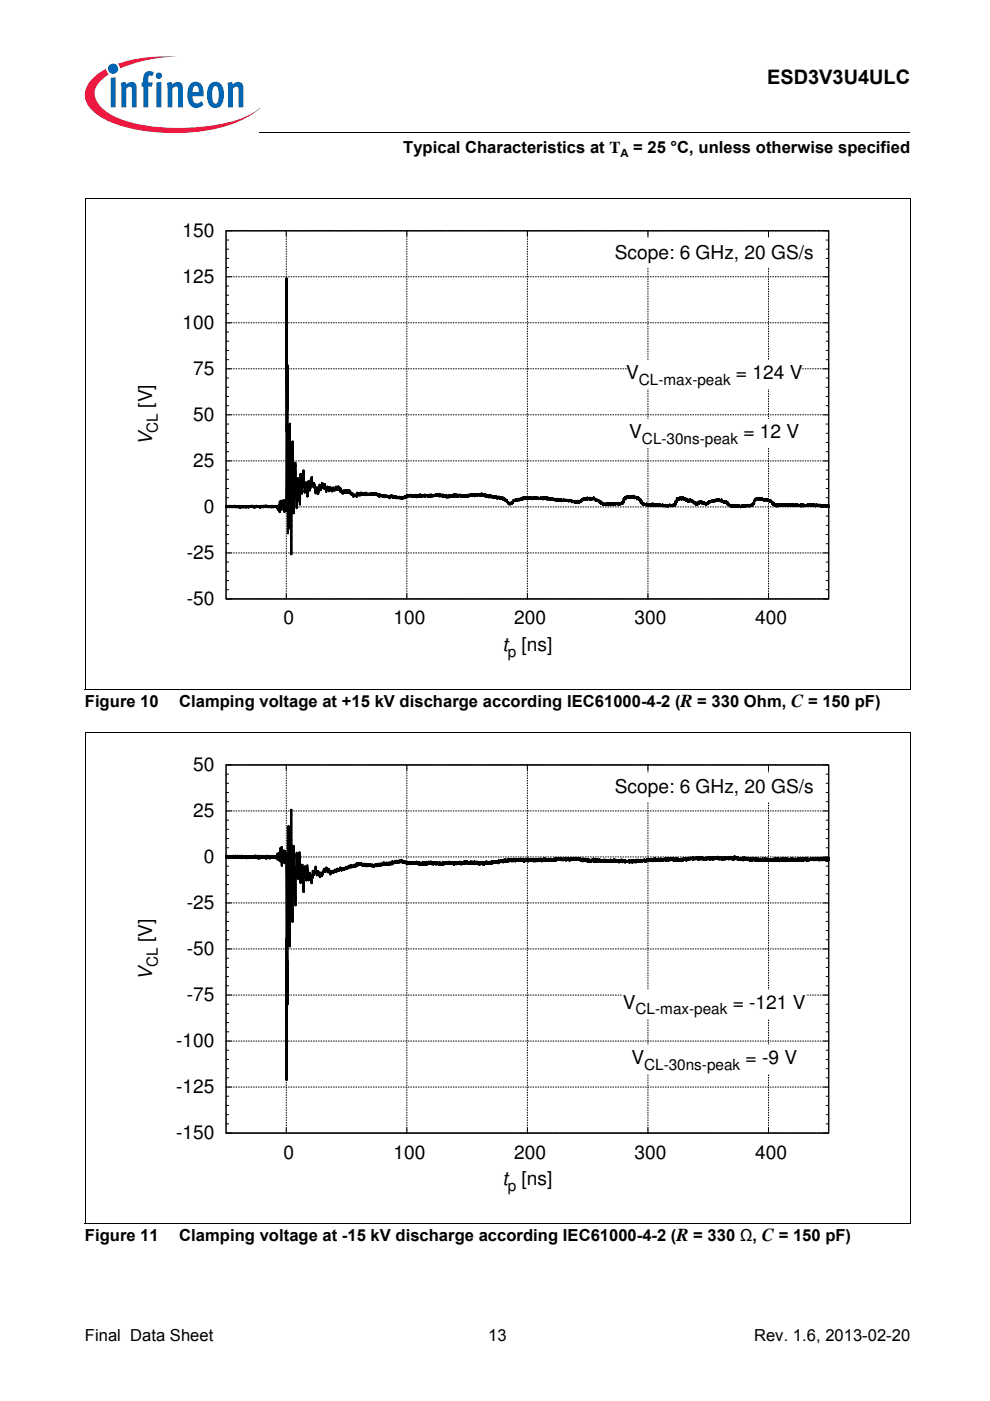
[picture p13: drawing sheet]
<svg xmlns="http://www.w3.org/2000/svg" width="210mm" height="297mm" viewBox="0 0 210 297" stroke-linecap="round" stroke-linejoin="round" font-family="sans-serif">
<defs><g id="words">
<text font-size="4.2" x="162.7" y="17.8">ESD3V3U4ULC</text>
<g font-size="4.1">
<text x="38.7" y="50.3">150</text>
<text x="130.4" y="55">Scope: 6 GHz, 20 GS/s</text>
<text x="38.7" y="60">125</text>
<text x="38.7" y="69.8">100</text>
<text x="41" y="79.5">75</text>
<text x="132.7" y="80.3">V</text>
<text x="156" y="80.3">= 124 V</text>
<text x="32.2" y="86.5" transform="rotate(-90 32.2 86.5)">[V]</text>
<text x="41" y="89.3">50</text>
<text x="32.2" y="94.4" transform="rotate(-90 32.2 94.4)">V</text>
<text x="133.4" y="92.8">V</text>
<text x="157.6" y="92.8">= 12 V</text>
<text x="41" y="99.1">25</text>
<text x="43.2" y="108.8">0</text>
<text x="39.6" y="118.6">-25</text>
<text x="39.6" y="128.3">-50</text>
<text x="60.1" y="132.4">0</text>
<text x="83.4" y="132.4">100</text>
<text x="109" y="132.4">200</text>
<text x="134.6" y="132.4">300</text>
<text x="160.1" y="132.4">400</text>
<text x="106.5" y="138.1">t [ns]</text>
<text x="41" y="163.5">50</text>
<text x="41" y="173.3">25</text>
<text x="130.4" y="168.2">Scope: 6 GHz, 20 GS/s</text>
<text x="43.2" y="183">0</text>
<text x="39.6" y="192.8">-25</text>
<text x="32.2" y="199.7" transform="rotate(-90 32.2 199.7)">[V]</text>
<text x="39.6" y="202.5">-50</text>
<text x="32.2" y="207.7" transform="rotate(-90 32.2 207.7)">V</text>
<text x="39.6" y="212.3">-75</text>
<text x="132.1" y="213.9">V</text>
<text x="155.4" y="213.9">= -121 V</text>
<text x="37.4" y="222.1">-100</text>
<text x="133.9" y="225.6">V</text>
<text x="158.1" y="225.6">= -9 V</text>
<text x="37.4" y="231.8">-125</text>
<text x="37.4" y="241.6">-150</text>
<text x="60.1" y="245.6">0</text>
<text x="83.4" y="245.6">100</text>
<text x="109" y="245.6">200</text>
<text x="134.6" y="245.6">300</text>
<text x="160.1" y="245.6">400</text>
<text x="106.5" y="251.3">t [ns]</text>
</g>
<g font-size="3.5">
<text x="85.5" y="32.5">Typical Characteristics at T</text>
<text x="134.3" y="32.5">= 25 °C, unless otherwise specified</text>
<text x="18" y="149.9">Figure 10</text>
<text x="38" y="149.9">Clamping voltage at +15 kV discharge according IEC61000-4-2 (R = 330 Ohm, C = 150 pF)</text>
<text x="18" y="263.1">Figure 11</text>
<text x="38" y="263.1">Clamping voltage at -15 kV discharge according IEC61000-4-2 (R = 330 Ω, C = 150 pF)</text>
<text x="18" y="284.4">Final Data Sheet</text>
<text x="103.5" y="284.4">13</text>
<text x="159.9" y="284.4">Rev. 1.6, 2013-02-20</text>
</g>
<g font-size="3.2">
<text x="135.4" y="81.5">CL-max-peak</text>
<text x="33.5" y="91.7" transform="rotate(-90 33.5 91.7)">CL</text>
<text x="136.1" y="94">CL-30ns-peak</text>
<text x="107.6" y="139.3">p</text>
<text x="33.5" y="205" transform="rotate(-90 33.5 205)">CL</text>
<text x="134.8" y="215.1">CL-max-peak</text>
<text x="136.6" y="226.8">CL-30ns-peak</text>
<text x="107.6" y="252.5">p</text>
</g>
<text font-size="2.4" x="131.6" y="33.3">A</text>
</g></defs>
<circle cx="24" cy="14.6" r="1.09" fill="#0066b3"/>
<g fill="#ed1941">
<path d="M25 13.5l.8-.2a32.7 32.7 0 0 1 12-1.3 32.2 32.2 0 0 0-11.7 2.2l-.7 .3z"/>
<path d="M19.4 16.9a11.2 11.2 0 0 1 3.1-2.3l.2 .7 .4 .5a5 5 0 0 0-3 4.2 6 6 0 0 0 3.4 4.3 31.7 31.7 0 0 0 16 2.8 31.9 31.9 0 0 0 14-3.1l1.6-1.1a18.8 18.8 0 0 1-9.4 4.4 42.6 42.6 0 0 1-20.9-.9 11.1 11.1 0 0 1-6.5-4.7 4.3 4.3 0 0 1 1.1-4.8z"/>
</g>
<g fill="#0066b3">
<path d="M23.5 16.5l1-.1v6.4h-1z"/>
<path d="M25.6 17.6l1-.3 .1 .7a1.22 1.22 0 0 1 1.5-.6 1.22 1.22 0 0 1 .8 1.3v4.1h-1l-.1-4.2a.42 .42 0 0 0-.6-.2l-.5 .4v4h-1.1z"/>
<path d="M30.9 15.3l.8-.2 .7 .1 .2 .2-.3 .8-.1-.1a.47 .47 0 0 0-.7 .2l-.1 1.2h1l-.2 .9h-.8v4.4h-1v-4.4h-.4v-.9h.4v-.7a1.77 1.77 0 0 1 .5-1.5z"/>
<path d="M35.4 17.6l1-.3 .1 .7a1.22 1.22 0 0 1 1.4-.6 1.22 1.22 0 0 1 .9 1.3v4.1h-1.1v-4.2a.42 .42 0 0 0-.6-.2l-.5 .4v4h-1.1z"/>
<path d="M48.2 17.6l1-.3 .1 .7a1.22 1.22 0 0 1 1.5-.6 1.22 1.22 0 0 1 .8 1.3v4.1h-1l-.1-4.2a.42 .42 0 0 0-.6-.2l-.5 .4v4h-1z"/>
<path d="M33 16a.7 .7 0 0 1 1.4 0 .7 .7 0 0 1-1.4 0zM33.2 17.5l1-.1v5.4h-1z"/>
<path d="M40.5 17.7a1.6 1.6 0 0 1 1.7-.2 1.6 1.6 0 0 1 .9 1.5l.1 1.4h-2.4a1.09 1.09 0 0 0 .3 1.2 1.09 1.09 0 0 0 1.1 .2l.5-.4 .4 .8a1.88 1.88 0 0 1-2.2 .6 1.88 1.88 0 0 1-1.1-2v-1.7l.2-.8zM41.1 18.4l-.3 1.2h1.3v-.8a.58 .58 0 0 0-.4-.6 .58 .58 0 0 0-.6 .2z"/>
<path d="M44.7 17.6a1.77 1.77 0 0 1 1.9 0 1.77 1.77 0 0 1 .9 1.8v1.3a1.96 1.96 0 0 1-2.4 2.1 2.94 2.94 0 0 1-1.2-3.3 2.79 2.79 0 0 1 .8-1.9zM45.3 18.4a4.3 4.3 0 0 0 0 3.4l.4 .2a1.54 1.54 0 0 0 .7-1.9v-.4a1.19 1.19 0 0 0-.7-1.4z"/>
</g>
<path d="M55 28v.1z" fill="#000"/>
<path d="M55 28h137.9" fill="none" stroke="#000" stroke-width=".21"/>
<path d="M18 29h46v5h-46z" fill="#fff"/>
<g fill="none" stroke="#000" stroke-width=".21" stroke-dasharray=".2 .4">
<path d="M47.9 58.7h127.8M47.9 48.9h127.8M47.9 78.2h127.8M47.9 68.4h127.8M47.9 97.7h127.8M47.9 88h127.8M47.9 117.2h127.8M47.9 107.5h127.8M47.9 127h127.8M60.7 127v-78.1M86.3 127v-78.1M111.8 127v-78.1"/>
<path d="M137.4 127v-78.1M162.9 127v-78.1"/>
</g>
<g fill="none" stroke="#000" stroke-width=".21">
<path d="M47.9 48.9h127.8v78.1h-127.8zM47.9 58.7h1.1M47.9 56.7h.6M47.9 48.9h1.1M47.9 54.8h.6M47.9 52.8h.6M47.9 50.9h.6M60.7 48.9v1.1M86.3 48.9v1.1M111.8 48.9v1.1M137.4 48.9v1.1M162.9 48.9v1.1"/>
<path d="M174.6 58.7h1.1M174.6 48.9h1.1M175.2 56.7h.5M175.2 54.8h.5M175.2 52.8h.5M175.2 50.9h.5M47.9 78.2h1.1M47.9 76.3h.6M47.9 68.4h1.1M47.9 66.5h.6M47.9 74.3h.6M47.9 72.3h.6"/>
<path d="M47.9 70.4h.6M47.9 64.5h.6M47.9 62.6h.6M47.9 60.6h.6M174.6 78.2h1.1M174.6 68.4h1.1M175.2 76.3h.5M175.2 74.3h.5M175.2 72.3h.5M175.2 70.4h.5M175.2 66.5h.5M175.2 64.5h.5"/>
<path d="M175.2 62.6h.5M175.2 60.6h.5M47.9 97.7h1.1M47.9 95.8h.6M47.9 88h1.1M47.9 86h.6M47.9 99.7h.6M47.9 93.8h.6M47.9 91.9h.6M47.9 89.9h.6M47.9 84.1h.6M47.9 82.1h.6"/>
<path d="M47.9 80.2h.6M174.6 97.7h1.1M174.6 88h1.1M175.2 99.7h.5M175.2 95.8h.5M175.2 93.8h.5M175.2 91.9h.5M175.2 89.9h.5M175.2 86h.5M175.2 84.1h.5M175.2 82.1h.5M175.2 80.2h.5"/>
<path d="M47.9 117.2h1.1M47.9 115.3h.6M47.9 107.5h1.1M47.9 105.5h.6M47.9 119.2h.6M47.9 113.3h.6M47.9 111.4h.6M47.9 109.4h.6M47.9 103.6h.6M47.9 101.6h.6M174.6 117.2h1.1M174.6 107.5h1.1"/>
<path d="M175.2 119.2h.5M175.2 115.3h.5M175.2 113.3h.5M175.2 111.4h.5M175.2 109.4h.5M175.2 105.5h.5M175.2 103.6h.5M175.2 101.6h.5M47.9 127h1.1M47.9 125h.6M47.9 123.1h.6M47.9 121.1h.6"/>
<path d="M60.7 125.9v1.1M86.3 125.9v1.1M111.8 125.9v1.1M137.4 125.9v1.1M162.9 125.9v1.1M174.6 127h1.1M175.2 125h.5M175.2 123.1h.5M175.2 121.1h.5"/>
</g>
<g fill="#fff">
<path d="M128.4 50.6h46v6.1h-46z"/>
<path d="M133.2 76.3h36.5v6.1h-36.5z"/>
<path d="M132 88.8h38.9v6.1h-38.9z"/>
</g>
<path d="M175.7 107.2v.2l-.2-.2v.2v-.3h-.3v.2v-.2v.3v-.3v.1l-.2 .1v-.2v.3h-.3v-.3v.2v-.2l-.3 .2v-.2v.3v-.3v.3h-.2v-.2v.3v-.4l-.3 .2v-.3l-.2 .2v-.2v.3v-.3v.3v-.2h-.3v.2v-.3v.2l-.2-.2v.3v-.3v.3v-.3v.3l-.3-.3v.4v-.4l-.3 .1v.2v-.4v.3h-.2v-.3v.4v-.2v.1h-.3v-.3v.3v-.2l-.2 .2v-.3v.4v-.2v.1h-.3v-.3v.3v-.2v.2v-.2h-.2v.3v-.4v.3h-.3v-.1v.2v-.3v.2v-.1h-.2v.2l-.3-.2v.2v-.2l-.3 .3v-.4v.2v-.2h-.2v.3v-.3v.2v-.2h-.3v.4v-.5v.4v-.3l-.2 .1v.2v-.3v.3v-.3l-.3 .1v.2v-.3v.3v-.2h-.2v-.1v.1v-.1l-.3 .1v-.2v.3h-.3v-.2v.2v-.1v.1h-.2v-.2v.3v-.4v.3v-.2l-.3 .2v-.4v.3h-.2v-.2v.3v-.3v.3l-.3-.2v.2v-.3h-.2v.3h-.3v-.3v.3l-.2-.3v.4v-.4l-.3 .3v-.3v.2h-.2v-.2v.3v-.3v.3l-.3-.2v.2v-.3l-.3 .1v.2v-.2v.3v-.3v.2l-.2-.1v.1v-.3v.4v-.3v.2h-.3v-.2v.2v-.1h-.2v-.2v.4v-.2l-.3 .1v-.3v.5v-.2v.1l-.2-.1v-.3v.2l-.3 .1v-.3l-.2 .1v-.1v.1v-.4l-.3-.1v.3v-.5l-.2-.1v.3v-.4v.3v-.2v.1l-.3-.1v.2v-.3v.2v-.2l-.3 .1v-.2v.2l-.2-.3v.3v-.3v.2h-.3v-.3v.3l-.2-.3v.3l-.3-.2v.2v-.3v.3v-.2l-.2-.1v.1v-.2l-.3 .2v-.2v.3v-.4v.4v-.4l-.3 .3v-.2v.2l-.2-.3v.3v-.2v.2h-.3v-.2v.2v-.2l-.2 .2v-.3v.4v-.3l-.3 .3v-.2v.4l-.2-.2v.8l-.3 .1v-.2v.4v-.1l-.2 .2v-.1v.2v-.4v.3l-.3-.1v.3v-.4l-.3 .3v-.3v.4v-.3l-.2 .2v-.2v.2v-.1v.1h-.3v-.1v.2h-.2v-.3v.2h-.3v.1v-.3v.2v-.1v.1l-.2-.1v.1v-.2v.4v-.3l-.3 .2v-.2v.2v-.2l-.3 .2v-.1v.2l-.2-.3v.3v-.3h-.3v.3v-.3v.2l-.2-.1v.2v-.3v.1h-.3v.2v-.4v.4v-.3v.2h-.2v-.2v.2v-.2l-.3 .2v-.3v.4v-.2l-.2-.1v.3v-.3l-.3 .3v-.4v.2h-.2v-.2v.1v-.1h-.3v-.3l-.3 .2v-.5v.3v-.1h-.2v-.4v.2l-.3 .1v-.3v.3v-.2l-.2 .2v-.4v.3v-.2h-.3v.1v-.2v.3v-.3l-.2 .1v-.2v.2v-.4v.2l-.3 .1v-.2v.2l-.2-.1v-.2v.3v-.3l-.3 .2v-.2v.3v-.3v.2l-.3 .1v-.3v.3v-.3l-.2 .2v-.1v.3v-.3v.2l-.3-.1v.2v-.3v.3v-.2v.2l-.2-.1v.2v-.3v.3h-.3v-.3v.3l-.2-.2v.2v-.1l-.3 .2v-.2v.2v-.3v.4h-.3v-.2v.4v-.3v.2l-.2-.1v.3v-.3v.2h-.3v.3v-.4v.2l-.2-.3v.3v-.3v.3v-.2l-.3-.1v.3v-.4v.3v-.3l-.2 .2v-.1v.2v-.5l-.3 .1v.2v-.3v.3l-.2-.3v.4v-.5v.4v-.2l-.3 .2v-.2v.5l-.2-.2v.3v-.2v.1l-.3-.1v.2v-.4l-.3 .2v-.3v.3v-.3h-.2v-.2v.4v-.3v.2l-.3-.4v.2v-.2v.2v-.2v.2v-.2v.2l-.2-.1v-.3v.2v-.2l-.3 .1v-.2v.4v-.3v.2h-.2v-.2v.4v-.3l-.3 .3v-.5v.2l-.3-.1v.2v-.4v.2l-.2-.2v.1v-.3v.3v-.2v.1h-.3v.1v-.3v.2v-.2v.2l-.2-.1v-.2v.3v-.4v.4v-.1l-.3-.1v.3v-.3l-.2-.1v.3v-.4v.4h-.3v-.1v.3v-.3v.2l-.2-.1v-.2v.2v-.2v.2v-.2l-.3 .3v-.2v.7l-.2-.2v.8h-.3v-.2v.5l-.3-.3v.2v-.2l-.2 .2v-.1v.3v-.3v.1l-.3-.1v.2v-.2v.1h-.2v-.2v.2v-.2v.2l-.3-.1v.3v-.3v.1l-.2-.1v.2v-.2l-.3 .2v-.2v.2v-.3v.2l-.2-.1v.3v-.3l-.3 .1v-.1v.2v-.2h-.3v-.2v.4v-.2h-.2v.2v-.2v.1l-.3-.2v.2v-.2v.2v-.2v.2v-.1v.1h-.2v-.3v.3v-.2v.2l-.3 .1v-.4v.2l-.2-.2v.2v-.2v.2l-.3 .1v-.3v.3v-.2v.2l-.3-.1v-.2v.4v-.4v.3v-.2h-.2v-.2v.4v-.3v.2h-.3v-.2v.3v-.4v.4l-.5-.2v.2v-.2l-.2-.1v.4v-.5v.3l-.3-.2v.2v-.3v.1h-.2v.2v-.2v.2v-.3h-.3v.3v-.3h-.2v.2v-.3v.2l-.3-.3v.3v-.6l-.3 .3v-.7v.3v-.2h-.2v-.3l-.3 .1v-.4v.4v-.2l-.2 .3v-.5v.3v-.3h-.3v.2v-.2v.2v-.2h-.2v.2v-.3v.1l-.3 .1v-.4v.4v-.3l-.3 .1v-.1v.4v-.3v.2l-.2-.1v-.2v.3v-.2v.2l-.3-.1v.1v-.3v.3l-.2-.3v.2v-.2v.2l-.3-.2v.3v-.3v.4v-.3h-.2v.3v-.3v.4v-.2l-.3-.1v.5l-.2-.2v.8l-.3-.1v.4h-.2v-.2v.3v-.2l-.3 .2v-.2v.2v-.1l-.3 .2v-.4v.3v-.2l-.2 .2v-.2v.2l-.3-.2v.2v-.3v.2l-.2 .1v-.2v.3v-.2v.1l-.3-.1v.1v-.1v.2v-.3l-.2 .2v-.3v.4v-.2l-.3 .1v-.1v.1l-.2-.1v.2v-.3v.3v-.2l-.3-.1v.4v-.4v.2l-.3 .1v-.2v.3v-.3v.1l-.2-.1v.3v-.4v.3l-.3-.2v.3v-.2l-.2-.1v.2v-.1l-.3-.1v.2v-.2h-.2v-.2l-.3 .2v-.5v.2h-.3v-.2v.3v-.4l-.2 .1v-.2v.2l-.3-.1v-.2v.2l-.2-.2v.2v-.4v.3v-.3l-.3 .3v-.4v.2v-.2l-.2-.1v.3v-.5v.4h-.3v-.2v.3v-.2l-.2 .2v-.3v.3v-.2l-.3 .1v-.2v.3v-.4l-.2 .3v-.2v.2v-.1h-.3v.1v-.3v.4v-.2h-.3v-.2v.4v-.3v.2l-.2-.2v.3v-.2v.2v-.2l-.3 .1v-.2v.3v-.2h-.2v.4v-.2v.1l-.3-.1v.2v-.2v.4l-.2-.2v.4h-.3v-.2v.2v-.2v.3v-.3l-.3-.1v.4v-.4v.4v-.3h-.2v.3v-.4v.4l-.2-.3v.3v-.4v.3v-.2l-.3 .2v-.3v.3v-.3v.2h-.3v-.2v.2v-.2v.2l-.2 .1v-.3v.1v-.1h-.3v-.2v.3v-.3l-.2 .2v-.2v.3l-.3-.2v.1v-.1v.2l-.2-.3v.2v-.1l-.3 .1v-.2v.2v-.2v.2h-.3v-.3v.2l-.2 .1v-.3v.3v-.3v.3v-.2h-.3v.2v-.2v.1v-.1h-.2v.2v-.3v.4v-.4l-.3 .2v-.2v.2v-.2h-.2v.3v-.3l-.3-.1v.4v-.4v.2v-.1l-.2 .2v-.3v.3v-.3v.2l-.3 .1v-.3v.3v-.3v.2v-.2l-.3 .1v-.1v.2v-.3v.2l-.2 .1v-.3v.2l-.3-.1v.1v-.2v.2v-.1l-.2 .1v-.1v.2v-.3l-.3-.1v.3v-.3v.2l-.2 .1v-.4v.4l-.3-.4v.3v-.3v.4l-.3-.4v.3v-.2v.2l-.2-.1v-.2v.3l-.3 .1v-.5l-.2 .4v-.3l-.3 .1v.2v-.3v.3v-.1l-.2-.1v.2v-.2v.1v-.1v.1l-.3-.2v.3v-.3h-.2v.3v-.3v.3v-.2v.1l-.3-.1v.1v-.3v.4v-.3h-.2v.2v-.1v.1l-.3 .1v-.3v.2h-.3v-.2v.3v-.3l-.2 .2v-.2v.2v-.3v.3v-.3v.2v-.1h-.3v.2v-.3v.3v-.2l-.2 .1v.2v-.4v.4v-.2l-.3 .1v-.3v.3l-.2 .1v-.4v.2l-.3-.1v.3v-.4v.3v-.3l-.2 .2v.3v-.4v.3l-.3-.1v-.2v.4v-.2v.2l-.3-.2v.2v-.2v.2v-.2v.2v-.2v.2v-.2l-.2 .1v.2v-.1l-.3 .1v-.3v.4v-.2l-.2 .1v-.2v.3v-.2l-.3 .2v-.2v.3v-.2l-.2-.1v.3h-.3v-.2v.3v-.2l-.3 .2v-.2v.4v-.1l-.2 .1v.3v-.2h-.3v.3v-.2v.2l-.2-.1v.1v-.3v.2v-.2h-.3v.1v-.3v.3v-.2h-.2v-.4v.2l-.3-.1v-.3l-.2 .1v-.1v.2v-.4v.1l-.3 .1v-.2v.2v-.4v.3l-.2-.3v.2v-.2v.3v-.3v.2h-.3v-.3v.4v-.3l-.3 .1v-.1v.2v-.4v.4v-.1h-.2v-.3l-.3 .3v-.2v.3v-.4l-.2 .2v-.3v.4v-.2v.1h-.3v-.2v.2v-.2h-.2v.2v-.3v.3v-.3v.2v-.2h-.3v.2v-.3v.4v-.3l-.3 .2v-.3v.2l-.2 .1v-.4l-.3 .1v.3v-.4h-.2v.2v-.2v.3v-.2l-.3-.1v.3v-.4v.1h-.2v.3v-.4v.2v-.2h-.3v.1v-.2v.1h-.2v.2v-.3v.2l-.3-.1v.2v-.5v.5v-.2l-.2-.2v.4v-.4v.4v-.2l-.3-.1v.2v-.3v.4l-.3-.3v.2v-.2v.2v-.2h-.2v.3v-.1l-.3 .1v-.2v.3v-.4l-.2 .2v-.1v.3v-.5l-.3 .2v-.1v.3v-.3v.2l-.2-.2v.2l-.3 .1v-.4v.4v-.1h-.2v.2v-.3v.3h-.3v-.2v.3v-.4v.2v-.2l-.3 .1v.2v-.3v.4v-.2h-.2v.1v-.2v.2v-.1v.1v-.1l-.3 .1v-.2v.3v-.3v.2l-.2 .1v-.2v.3v-.4v.3v-.2l-.3 .2v-.3l-.2 .1v.1v-.3v.4v-.4v.2l-.3-.1v.2v-.3v.3v-.2v.1l-.3-.1v.3v-.2h-.2v.1v-.2v.3v-.4v.2l-.3-.2v.2v-.2v.4v-.4v.2l-.2 .1v-.4v.5l-.3-.1v-.4v.5l-.2-.4v.4v-.3v.3v-.2l-.3 .1v-.2v.3v-.3v.2l-.2 .2v-.4v.3v-.2v.2v-.2h-.3v.2v-.3v.4h-.2v-.3v.2l-.3 .1v-.4v.5v-.4l-.3 .2v-.3l-.2 .3v-.4l-.3 .2v.2v-.3v.3v-.5l-.2 .2v.2v-.3v.2v-.1l-.3 .1v-.1v.2v-.4v.3l-.2 .1v-.4v.4v-.5v.3v-.2l-.3 .3v-.3v.3v-.2h-.3v.2v-.3v.3v-.3v.3l-.2-.3v.3v-.1h-.3v.2v-.3v.2v-.2v.2l-.2-.2v.3v-.2v.2v-.2l-.3 .1v-.1v.3v-.3h-.2v-.1v.4v-.3l-.3 .2v-.1v.3v-.5v.3l-.2-.1v.2v-.4v.3v-.1l-.3 .1v-.2v.3v-.3h-.2v.2v-.3v.2l-.3 .1v-.3v.4v-.3h-.3v.2v-.2v.2l-.2-.1v-.2v.4v-.2l-.3 .1v-.3v.4v-.3l-.2-.1v.4v-.5v.4l-.3-.3v.4h-.2v-.3v.3l-.3-.2v.3v-.4v.4v-.3l-.2-.2v.4v-.3v.2l-.3-.1v.2v-.3h-.3v.2v-.2v.1v-.1h-.2v.2v-.3v.4l-.3-.1v-.2v.2v-.3v.2v-.1v.1l-.2-.1v.3v-.3l-.3 .3v-.3v.3l-.2-.2v.2v-.3l-.1 .4-.1-.1v.2l-.1-.3v.2l-.1 .1v-.2l-.1 .3-.1-.3-.1 .4v-.3l-.1 .3-.2-.3v.3l-.1-.3-.1 .4v-.4l-.1 .3-.1-.3-.2 .3v-.4l-.1 .3-.1-.2-.1 .2-.1-.3-.2 .4-.3-.5v.4l-.1-.4-.2 .4-.1-.5-.1 .4v-.4l-.1 .4-.1-.5-.1 .4-.1-.4-.1 .4v-.2l-.1 .2-.1-.2v.5l-.1-.5-.1 .2v-.2l-.1 .2-.1-.3-.1 .3-.3-.3v.2l-.1-.3-.1 .4-.1-.4v.3l-.1-.4-.1 .5-.1-.3v.3l-.2-.5-.1 .4-.1-.4-.1 .3v-.3l-.2 .3v-.4l-.2 .5v-.4l-.1 .2v-.3l-.1 .3-.1-.4v.3l-.1-.3-.1 .2-.1-.3-.1 .3v-.4l-.1 .5-.1-.5-.1 .4-.1-.3-.1 .3v-.3v.2l-.1-.2-.1 .2-.1-.3-.1 .3v-.3l-.1 .4-.1-.3v.3l-.2-.2-.1 .3v-.3l-.1 .3v-.2l-.1 .1v-.2l-.1 .2v-.2l-.1 .3-.1-.3v.3l-.1-.6-.1 .6-.1-.3v.3l-.1-.4-.1 .4-.1-.4-.1 .3v-.4l-.1 .4-.1-.4-.1 .4-.1-.3v.2l-.1-.4-.1 .7-.1-.6-.1 .5-.1-.2v.2l-.1-.3-.1 .3v-.3l-.1 .3v-.6l-.2 1v-.6l-.1 .4-.1-.3-.2 .3-.1-.4v.4l-.1-.3-.1 .5-.2-.9-.1 .4-.2-.5v.4l-.1-.3-.1 .1-.1-.6v.4l-.1-.5-.1 .6v-.6l-.1 .6-.2-.5v.5l-.2-.6-.1 .6-.2-.4-.1 .4-.1-.6v.7v-.4l-.2 .2v-.3l-.1 .6-.3-.8v.5l-.1-.9-.1 .8-.1-.9v.6l-.3-.9-.1 .7-.1-.4-.1 .5-.1-.8-.4 1-.1-.8-.2 .5-.1-.4-.1 .8v-.6l-.1 .6-.1-.8-.1 .4v-.4l-.1 .3-.1-.4-.2 .9-.1-.7-.1 .1-.1-.5-.1 .9-.1-.7-.1 1-.2-1.6-.2 1v-.4v.1l-.1-.2v.3l-.3-1.1-.3 1.5-.1-1v.6l-.2-.8-.2 2-.2-1-.1 .7v-1.1l-.3 1.3-.4-2.2v.7l-.1-.7-.1 .8v-.4l-.1 .2-.1-1.9-.2 .9v-.4v.1l-.1 1.9-.1-.7-.1 1.1-.2-2-.1 2.9-.1 .3-.1-.8v.9l-.3-3.1-.1 2.2v-.3l-.1 .3-.3-4.7-.3 5-.1-3.6-.1 1.2-.1-1.8-.1 6.5-.3-4.3v2.3l-.2-3.6-.2 6.4-.3-9.7-.1 2.5v-1.7l-.1 .3-.1 9.7-.3-15.3-.2 23.9-.3-27.7-.3 20.9v1.4l-.1-4.6-.1 5.6v-32.9v-2.8l-.2 14.1v-32.5l-.2 49.3-.1-2.2-.1 2.4-.1-2.1-.1 2.1-.1-2.5-.1 1.9-.1-1.3-.1 .9v-1l-.2 1.6v-2v2l-.1-1.1-.1 1.1v-1.6v1.9l-.1-2.1v2.3l-.1-1.7-.1 1.4-.1-1v.8l-.1-.9-.1 .6v-.5l-.1 .4v-.3l-.1 .1-.1-.1v.1l-.1-.2v.2l-.1-.2-.1 .2v-.2l-.3 .3-.2-.4-.1 .4-.1-.2v.1l-.2-.2-.1 .2-.1-.2-.1 .2v-.2l-.1 .2-.1-.2-.1 .2-.1-.3-.1 .3-.1-.2v.2l-.1-.3v.3v-.3l-.1 .3-.1-.3-.1 .3-.1-.3v.3l-.1-.2v.2l-.1-.2v.2l-.1-.3v.3l-.1-.3-.2 .3v-.2v.3l-.1-.3-.1 .3v-.3v.3l-.1-.3-.1 .2-.1-.2v.2l-.1-.2-.2 .2-.2-.3-.1 .3-.1-.2v.3l-.1-.3-.1 .4v-.4l-.2 .3-.1-.4-.1 .3-.1-.2-.2 .2v-.3v.3l-.1-.2v.2l-.2-.2-.2 .3v-.3l-.1 .3v-.3v.2l-.2-.2v.2l-.2-.2v.4l-.1-.3-.1 .1-.2-.2v.3l-.1-.3v.3l-.2-.3v.3l-.1-.3-.2 .3v-.3l-.1 .3-.2-.3v.3v-.3l-.2 .3v-.2l-.3 .2v-.2l-.1 .1-.1-.2-.1 .2-.1-.2-.1 .3v-.4l-.1 .3-.1-.3-.1 .3-.2-.2-.1 .3v-.3l-.1 .2-.1-.1v.1l-.1-.3-.1 .3-.1-.2-.1 .2v-.1l-.1 .2v-.4l-.1 .3-.2-.3v.3l-.1-.1h-.1l-.1-.2-.1 .3" fill="none" stroke="#000" stroke-width=".44"/>
<g fill="none" stroke="#000" stroke-width=".21">
<path d="M18 42.1h175M18 42.1v104M47.9 48.9h127.8v78.1h-127.8zM192.9 42.1v104.1M18 146.1h174.9M47.9 162.2h127.8v78h-127.8zM47.9 179.7h.6M47.9 171.9h1.1M47.9 170h.6M47.9 162.2h1.1M47.9 177.8h.6M47.9 175.8h.6"/>
<path d="M47.9 173.9h.6M47.9 168h.6M47.9 166.1h.6M47.9 164.1h.6M60.7 162.2v1.1M86.3 162.2v1.1M111.8 162.2v1.1M137.4 162.2v1.1M162.9 162.2v1.1M174.6 171.9h1.1M174.6 162.2h1.1M175.2 179.7h.5"/>
<path d="M175.2 177.8h.5M175.2 175.8h.5M175.2 173.9h.5M175.2 170h.5M175.2 168h.5M175.2 166.1h.5M175.2 164.1h.5M47.9 199.3h.6M47.9 191.4h1.1M47.9 189.5h.6M47.9 181.7h1.1M47.9 197.3h.6"/>
<path d="M47.9 195.4h.6M47.9 193.4h.6M47.9 187.5h.6M47.9 185.6h.6M47.9 183.6h.6M174.6 191.4h1.1M174.6 181.7h1.1M175.2 199.3h.5M175.2 197.3h.5M175.2 195.4h.5M175.2 193.4h.5M175.2 189.5h.5"/>
<path d="M175.2 187.5h.5M175.2 185.6h.5M175.2 183.6h.5M47.9 218.8h.6M47.9 211h1.1M47.9 209h.6M47.9 201.2h1.1M47.9 216.8h.6M47.9 214.9h.6M47.9 212.9h.6M47.9 207.1h.6M47.9 205.1h.6"/>
<path d="M47.9 203.2h.6M174.6 211h1.1M174.6 201.2h1.1M175.2 218.8h.5M175.2 216.8h.5M175.2 214.9h.5M175.2 212.9h.5M175.2 209h.5M175.2 207.1h.5M175.2 205.1h.5M175.2 203.2h.5M47.9 238.3h.6"/>
<path d="M47.9 230.5h1.1M47.9 228.5h.6M47.9 220.7h1.1M47.9 236.3h.6M47.9 234.4h.6M47.9 232.4h.6M47.9 226.6h.6M47.9 224.6h.6M47.9 222.7h.6M60.7 239.1v1.1M86.3 239.1v1.1M111.8 239.1v1.1"/>
<path d="M137.4 239.1v1.1M162.9 239.1v1.1M174.6 230.5h1.1M174.6 220.7h1.1M175.2 238.3h.5M175.2 236.3h.5M175.2 234.4h.5M175.2 232.4h.5M175.2 228.5h.5M175.2 226.6h.5M175.2 224.6h.5M175.2 222.7h.5"/>
<path d="M47.9 240.2h1.1M174.6 240.2h1.1"/>
</g>
<g fill="none" stroke="#000" stroke-width=".21" stroke-dasharray=".2 .4">
<path d="M47.9 171.9h127.8M47.9 162.2h127.8M47.9 191.4h127.8M47.9 181.7h127.8M47.9 211h127.8M47.9 201.2h127.8M47.9 230.5h127.8M47.9 220.7h127.8M47.9 240.2h127.8M60.7 240.2v-78M86.3 240.2v-78M111.8 240.2v-78"/>
<path d="M137.4 240.2v-78M162.9 240.2v-78"/>
</g>
<g fill="#fff">
<path d="M128.4 163.8h46v6.1h-46z"/>
<path d="M132 209.9h38.9v6.1h-38.9z"/>
<path d="M132 221.6h38.9v6.1h-38.9z"/>
</g>
<path d="M47.9 181.5l.1 .4 .1-.5v.5l.1-.3 .1 .3 .1-.4v.4l.1-.4 .1 .3 .1-.3v.4l.1-.4 .2 .4 .1-.4v.4l.1-.4v.4l.1-.4 .1 .3v-.4l.1 .5 .1-.5 .1 .5 .1-.4 .1 .3v-.4l.1 .5v-.4l.2 .3v-.3l.1 .4 .1-.5 .1 .4v-.3l.1 .4 .1-.4 .1 .3v-.4l.1 .5 .1-.4 .2 .5 .1-.6 .1 .5v-.4l.1 .4 .2-.4 .2 .4v-.4v.3l.1-.2v.2l.1-.2 .1 .2v-.3l.1 .5 .1-.5v.4l.1-.3 .1 .4 .1-.4 .1 .3v-.3l.1 .2 .1-.2v.2v-.2l.1 .2v-.2l.1 .3 .1-.3v.4l.1-.5 .1 .4 .1-.4 .1 .4v-.4v.3l.2-.3 .1 .3v-.4l.2 .5v-.3l.1 .2 .1-.1v.2l.1-.4 .1 .4 .1-.5 .1 .7v-.6l.1 .3v-.3l.1 .4 .1-.4v.2l.1-.1v.4l.1-.6v.4l.1-.2 .1 .2v-.2v.3l.1-.4 .1 .4v-.3l.1 .3 .1-.3 .1 .3 .1-.3v.3l.1-.4v.4l.2-.4v.6v-.5l.1 .2v-.3l.1 .3v-.4l.1 .5 .1-.4v.5l.1-.4 .1 .2 .2-.2v.5l.1-.5v.3l.1-.4v.3l.1-.2v.2l.1-.3 .1 .3v-.3l.1 .3 .1-.3 .1 .4v-.4l.2 .3 .1-.3 .2 .5v-.5l.1 .4v-.5l.1 .4v-.2l.1 .2v-.8v1.3l.2-1.2 .1 1v-1v1.2l.2-1.6v1.9v-1.6l.1 1.6v-2.8l.2 2.8 .1-3.1v4.1l.1-2.9v2.2l.2-2.4 .1 2.1v-.3l.1-2v2.7l.2-2.6 .1 2.3 .1-1.9 .2 48.2v-30.1l.2 14.1 .1-37.8v7.7l.1-7.7 .1 18.5 .1-7.5 .1 14.5 .3-29 .2 23.8 .3-16.2 .1 10 .1 .3v-1.9l.2 4.3 .2-10.6v-.6l.1 4.3v.7l.1-1.6 .1 2.2 .1-2.1v1.4l.2-5 .2 6.5 .1-1.5 .1 .4 .2-2.8 .2 5.8 .2-4.8 .1 .6 .1-1.3 .2 3.1 .2-3.2 .3 3.2v-.8l.1-.1v.6l.2-1.4 .3 2.3 .3-2.7 .3 .9 .3-1.8 .3 1.9 .2-.9 .2 .6v-.3l.2 1 .3-1 .1 .8 .1-.6 .1 .3 .4-1.3 .1 .7 .1-.5v.3l.1-.8 .1 .5 .2-.4 .1 1v-.5l.1 .5 .1-.8 .2 .8 .1-.3 .1 .7v-.6v.2l.1-.2 .1 .2 .1-.4 .1 .4 .1-.2v.2v-.2l.2 .2 .1-.5 .1 .2 .1-.3 .2 .5 .1-.6 .1 .4v-.6l.2 .6v-.4l.1 .4 .2-.5 .1 .2v-.5l.1 .5 .1-.3 .1 .5 .2-.5 .1 .3 .1-.3 .1 .3v-.3v.3l.2-.4 .1 .4v-.5l.1 .3 .1-.4v.5v-.3l.1 .3 .1-.5v.4l.1-.5v.4l.1-.3 .1 .2 .1-.4 .1 .4v-.4v.2l.1-.2v.2l.1-.1v-.3l.1 .6v-.5l.2 .4 .1-.3 .1 .3 .1-.5 .1 .4v-.4l.1 .5 .3-.7v.6l.2-.5v.3l.1-.6v.6l.1-.6 .1 .4 .1-.5 .1 .4v-.3v.3v-.3l.3 .3v-.3l.1 .4 .1-.3v.3v-.3l.1 .3 .1-.3v.4l.1-.4 .1 .5 .1-.3v.3v-.3v.3l.1-.3 .1 .2 .1-.4v.5l.1-.4 .1 .4 .1-.4 .1 .5v-.4l.1 .2 .1-.2 .1 .3v-.3l.1 .3v-.4l.1 .4 .1-.4 .2 .4v-.3v.3l.1-.2 .1 .3 .1-.4 .1 .4 .2-.2v.3v-.4l.1 .4v-.5l.1 .4 .1-.4 .1 .2 .2-.2 .1 .4 .1-.3 .1 .2v-.5l.1 .4 .1-.4 .1 .4v-.3l.1 .4 .1-.5 .1 .4v-.4l.1 .3 .1-.2v.3l.3-.5 .1 .4 .1-.6v.6l.1-.4 .1 .4v-.4l.1 .3 .1-.4 .1 .4 .1-.4 .1 .5v-.4l.1 .4 .1-.5 .1 .4v-.4l.1 .4 .1-.3 .1 .4v-.6l.1 .4v-.2l.1 .2 .1-.3v.3v-.3l.1 .4 .1-.7 .1 .5 .1-.4v.3l.1-.3 .1 .3 .2-.5v.4l.1-.4 .1 .4 .1-.4 .1 .5v-.4v.3l.1-.4 .1 .3v-.3l.1 .4 .2-.5 .1 .4 .1-.3 .2 .3 .1-.5v.5l.1-.3 .1 .4 .1-.3v.3l.1-.3 .1 .4 .1-.4 .1 .4v-.3l.1 .3 .1-.3 .1 .4 .1-.4v.3v-.2v.2v-.2h.2v.4h.3v-.5v.5l.2-.1v.1v-.3v.2v-.2h.3v.2v-.3v.3h.2v-.2v.2v-.3v.2h.3v.2v-.4v.4v-.3l.3-.1v.2v-.2v.2v-.2l.2 .3v-.4v.4v-.3l.3 .3v-.2v.3v-.2l.2-.1v.4v-.5l.3 .2v.1v-.2v.4v-.3l.2 .3v-.4v.4l.3-.4v.5v-.5v.3l.2 .1v-.4v.4v-.4v.2h.3v.2v-.4v.4v-.4l.3 .2v-.2v.3v-.5v.6l.2-.1v-.4v.5v-.5v.3v-.2l.3 .2v-.4v.4v-.3v.3h.2v-.2v.3v-.4v.3h.3v-.4v.4h.2v-.2v.2v-.2v.4v-.3l.3-.1v.4l.2-.2v-.2v.3v-.5v.5l.3-.3v.3v-.3v.4v-.4l.2-.2v.6v-.3v.2h.3v-.3v.3h.3v-.2v.3v-.5v.6v-.4h.2v.3v-.4v.4v-.2h.3v.2v-.4v.4l.2-.1v-.3v.4v-.5l.3 .1v.4v-.5v.4v-.2l.2 .1v-.3v.4v-.4v.2h.3v.2v-.4v.4v-.3l.3-.1v.3v-.2v.2h.2v-.4v.5v-.3l.3 .3v-.4v.3v-.2v.2v-.2l.2 .1v.2v-.4v.3v-.2l.3 .1v-.2v.3v-.2l.2 .3v-.4v.5v-.3l.3-.1v.3h.2v-.4v.2h.3v.1v-.3v.2h.2v-.1v.2v-.2v.2l.3-.1v-.3v.5v-.5v.2l.3 .1v-.1v.4v-.5v.4v-.3l.2-.2v.4v-.3v.3l.3-.2v.1v-.3v.3l.2-.2v.4v-.6v.4v-.3h.3v.3v-.3v.3h.2v-.4v.5v-.4v.2h.3v.3v-.4v.3v-.3h.3v.2v-.2v.2v-.1l.2 .1v-.3v.4v-.4v.4l.3-.2v.2v-.4v.4v-.3v.3l.2-.3v.3v-.4v.3h.3v.2v-.6v.4l.2 .1v-.3l.3-.1v.4v-.1v.1v-.1l.2 .1v-.2v.3v-.3v.2h.3v.2v-.4v.3v-.2v.2l.3-.4v.5v-.3l.2 .1v-.3v.3v-.2v.1l.3-.1v.3v-.4v.5v-.4h.2v.5v-.5v.3v-.2l.3 .2v-.3v.1l.2-.1v.2v-.5v.4v-.2v.1l.3-.1v.4v-.5v.3v-.1l.2 .1v-.2v.3v-.4v.2h.3v.2v-.3v.2l.2-.3v.4v-.4v.3v-.2l.3 .2v-.4v.4v-.4v.2l.3-.1v.3v-.3v.1l.2-.2v.3v-.2v.2l.3 .1v-.4v.3l.2-.1v-.1v.2v-.3v.3l.3-.5v.6v-.5v.3l.2-.1v.1v-.3v.3l.3-.2v.1v-.2v.3v-.4l.3 .1v.3v-.4v.2l.2 .2v-.5v.4h.3v-.5v.5l.2-.4v.4v-.5v.4v-.2l.3 .1v-.2v.3v-.2v.2v-.2l.2 .2v-.5v.5l.3-.4v.4v-.4v.4v-.3l.2 .1v-.3v.5v-.3v.1l.3-.1v.1v-.2v.4v-.5l.2 .1v.4v-.5v.5l.3-.1v-.2v.2v-.4v.4v-.3v.1h.3v.2v-.2v.3v-.4v.4l.2-.4v.3v-.4v.3v-.2l.3 .2v-.3v.4v-.3l.2 .3v-.3l.3 .1v.1v-.3v.3l.2 .1v-.4v.4l.3-.3v.3v-.4v.5v-.5l.3 .1v.3v-.4v.6l.2-.1v-.5v.4l.3-.1v.2v-.5v.5v-.5h.2v.3v-.3l.3 .4v-.4v.5l.2-.2v-.2v.4v-.3l.3-.2v.5v-.4v.4l.2-.1v-.2v.3v-.5v.3h.3v-.2v.3v-.3v.4v-.4h.3v.4h.2v-.4v.4v-.3v.2l.3-.2v.3v-.4v.3v-.3l.2-.1v.4v-.4v.3v-.2v.2l.3-.3v.5v-.5v.4l.2-.3v.3v-.4v.3v-.1v.1v-.1l.3-.2v.5v-.4v.3v-.2l.2 .2v-.3v.4v-.4v.3l.3-.1v-.5v.5v-.3v.1l.2-.2v.5v-.3v.3l.3-.2v.2v-.4v.3l.3 .1v-.3v.3v-.3h.2v.2v-.3v.4l.3-.4v.2v-.2v.4l.2-.3v.2v-.2v.3v-.3v.2l.3-.2v.1v-.1v.3l.2-.1v-.3v.4v-.4v.2l.3 .1v-.4v.4v-.5l.3 .2v.3v-.4v.2l.2-.1v.2v-.4v.3l.3 .1v-.3v.3v-.4h.2v.4v-.2l.3 .1v-.2v.4l.2-.1v-.3v.4v-.3v.2l.3-.3v.4v-.3v.2v-.2l.2 .2v-.3v.4v-.3v.2h.3v.2v-.4l.3 .2v-.2v.2v-.4v.4l.2-.1v-.3v.5v-.4v.2l.3 .1v-.2v.4v-.4v.2l.2-.4v.5l.3-.1v-.3v.4v-.4v.1h.2v.1v-.2v.3l.3-.4v.4v-.3v.2l.3 .1v-.2v.2v-.4l.2 .4v-.4l.2 .1v.3v-.4v.4v-.2l.3 .2v-.4v.4h.3v-.3v.5v-.4h.2v.5l.3 .1v-.6v.3v-.3l.2 .3v-.2v.4v-.5h.3v.3v-.3v.4v-.2v.2l.2-.1v-.3v.5h.3v-.5v.6v-.4l.3-.1v.5v-.4v.3l.2-.2v.4v-.5l.3 .3v-.3v.3l.2-.3v.2v-.4v.5l.3-.2v.1v-.2v.4v-.7v.6h.2v.1v-.5v.4l.3-.3v.3v-.4v.5v-.2v.1l.2-.2v-.2v.4v-.2v.2l.3 .1v-.4v.3v-.3v.2l.2-.2v.4v-.5v.5v-.2l.3 .1v-.2v.3v-.3v.1h.3v.1v-.2v.2v-.2l.2-.1v.3v-.3v.3h.3v-.3v.3v-.2v.2h.2v-.1v.2v-.2l.3-.1v.3v-.1h.2v-.2v.2v-.2l.3 .3v-.3l.3-.1v.4v-.4v.4l.2 .1v-.5v.3h.3v-.3v.4v-.3v.3v-.2l.2-.1v.3v-.5v.5v-.3l.3 .3v-.4v.5l.2-.1v-.3h.3v.4v-.3v.2h.2v-.2v.4v-.5v.2l.3 .1v-.3v.3v-.2l.3-.1v.3v-.5v.5v-.1l.2 .1v-.2v.3v-.5v.3h.3v.2v-.4v.3l.2-.3v.4v-.4v.5l.3-.3v.1v-.2v.2v-.2v.2v-.1v.1h.2v-.1v.1l.3-.2v.2v-.3v.5l.2-.2v-.2v.4v-.5v.3l.3-.2v.2v-.3v.4v-.2l.2-.1v.4v-.5v.4v-.2v.2h.3v-.4v.4h.3v-.3v.3v-.3v.3v-.2l.2-.1v.4v-.5v.3v-.2h.3v-.2v.4v-.3v.3v-.3v.2l.2-.3v.4v-.4v.3v-.2h.3v.2v-.2v.3v-.2l.2 .2v-.4v.5v-.5v.4l.3-.2v.2v-.4v.4v-.3h.3v.2v-.3v.2l.2 .1v-.3v.3v-.3v.3l.3-.1v-.2v.5v-.5l.2 .1v.1v-.3h.3v.2v-.2v.2v-.2v.2l.2-.1v.3v-.5l.3 .1v.4l.2-.1v-.3v.3l.3-.1v.2v-.4l.2 .1v.1v-.1v.1v-.3v.3v-.3v.2l.3 .1v-.4v.4v-.3v.2h.3v.1v-.3v.4v-.3l.2 .1v-.2v.3v-.3v.3h.3v-.4v.4v-.3h.2v.5v-.4v.2v-.2h.3v.2v-.4v.5h.2v-.4v.2l.3-.1v.2v-.3v.3v-.2l.3-.2v.4h.2v-.4v.4v-.3v.2h.3v-.3v.4v-.4l.2 .2v.2v-.3v.2l.3 .1v-.4v.4h.2v-.3v.2v-.2h.3v.3v-.4v.3v-.2v.2v-.1l.2 .1v.1v-.4v.2v-.1l.3 .1v-.2v.5v-.4l.3-.1v.5v-.4v.3h.2v-.4v.5v-.5v.4h.3v-.3v.5v-.3l.2-.2v.5v-.4v.2h.3v-.3v.5v-.3v.1l.2-.1v.2v-.4v.3v-.3v.3l.3-.3v.3v-.4v.5v-.4h.2v.2v-.2v.3v-.4v.2l.3-.1v.3v-.4v.3v-.2h.2v.3v-.5v.6v-.2h.3v-.3v.3v-.3l.3 .3v-.3v.2v-.2l.2 .1v.1v-.4v.3v-.3v.3h.3v-.2v.2l.2-.1v.2v-.4v.4v-.4h.3v.4v-.3l.2 .3v-.4v.4l.3-.2v.1v-.3v.3v-.2l.3-.1v.4v-.4v.4h.2v-.4v.5v-.5v.3l.3 .1v-.4v.4v-.5l.2 .1v.3v-.3v.4v-.3v.2h.3v-.3v.4h.2v-.3v.3v-.2h.3v.3v-.4v.2h.2v-.2v.4v-.5v.3l.3 .1v-.4v.3v-.2v.2l.2-.3v.3v-.3v.3l.3-.3v.4v-.5v.5l.3-.3v.3v-.4v.3v-.1l.2-.1v.1v-.2v.4v-.3v.2h.3v-.3v.5v-.4v.2v-.2l.2 .1v.2v-.4v.3v-.2h.3v.2v-.3v.3l.2-.1v-.2v.3v-.3v.2l.3-.1v.2v-.4v.4v-.4l.3 .2v.3v-.4v.4l.2-.1v-.4v.5v-.4l.3 .4v-.4v.5v-.5l.2 .2v.2v-.4v.3l.3 .1v-.4v.2h.2v.1v-.3v.4v-.4h.3v.4v-.4v.3v-.1v.1l.2-.1v-.3v.4v-.3v.2l.3-.1v.2v-.3v.4v-.5v.3h.3v-.2v.3v-.4v.5v-.3l.2 .2v-.3v.3v-.2v.2l.3-.1v-.2v.5v-.4l.2-.1v-.1v.5v-.5v.4v-.2v.1l.3-.1v.3v-.6v.5v-.3v.2l.2-.1v.2v-.4v.4v-.2l.3-.1v.2v-.2v.4v-.3v.2v-.1h.2v.1v-.3v.5v-.5v.4h.3v-.1v.1v-.3v.3v-.2h.2v.3v-.3v.3v-.3h.3v.2v-.3v.3v-.3v.4l.3-.2v.3v-.6v.5v-.3v.3l.2-.4v.4v-.5v.4v-.2v.2l.3-.1v-.1v.2v-.2l.2 .1v.2v-.4v.2l.3-.1v.3v-.3v.3h.2v-.3v.5l.3-.1v-.2v.3v-.5v.5v-.5l.3 .1v.3v-.4v.5v-.2l.2 .1v-.3v.3v-.4v.3v-.2l.3 .1v-.1v.2v-.2v.3v-.4l.2 .1v.3v-.3v.3l.3-.1v-.4v.6v-.5v.4l.2-.3v.4v-.4h.3v-.1v.5v-.3v.2v-.1v.1l.2-.2v.3v-.4v.3h.3v-.2v.3v-.4h.3v.5v-.6v.4v-.1l.2 .1v-.2v.4v-.5v.3l.3 .1v-.6v.4v-.3l.2 .1v.4v-.4v.4l.3-.1v-.3v.3v-.4v.4h.2v.2v-.4v.3v-.2v.1l.3-.1v.2v-.3v.3v-.3l.3 .3v-.4v.5v-.4v.2l.2-.2v.2v-.3v.4v-.3h.3v.3v-.4v.5l.2-.1v-.3v.3v-.5v.4l.3-.2v.4v-.7l.2 .1v.4l.3-.2v.2v-.4v.5v-.6v.2l.2 .1v.4v-.5v.3v-.3l.3-.1v.5v-.3v.3l.2-.1v-.4v.5v-.3v.1l.3-.1v.1v-.2v.3v-.4v.2l.3-.1v.5v-.5v.4v-.2l.2 .1v-.4v.5v-.5v.4l.3-.4v.4v-.3h.2v.3v-.3v.2l.3 .2v-.4v.3v-.2v.2l.2 .1v-.2v.2v-.4v.4v-.3h.3v-.1v.4v-.5v.4v-.2h.2v.3v-.5v.4v-.3v.3h.3v-.3v.3v-.3h.2v.4v-.4v.4v-.3l.3 .2v-.3v.4v-.4v.2l.3 .1v-.4v.5v-.3v.2l.2-.2v.3v-.5v.3v-.2v.1l.3 .1v.1v-.3v.4v-.4v.2l.2-.1v.3v-.5v.4l.3-.4v.4v-.4v.3v-.1l.2 .1v-.2v.4v-.5v.3v-.2v.1v-.1h.3v.2v-.3v.4v-.4h.3v.4v-.2v.1l.2-.1v-.2v.6v-.7v.5l.3-.3v.3v-.4v.4v-.2l.2-.1v.3v-.3v.2v-.1h.3v.2v-.5v.3l.2 .1v-.2v.3v-.4l.3 .1v.3v-.5v.4h.2v-.3v.4l.3-.1v-.3v.4v-.4l.3-.1v.4v-.3v.2v-.1v.1l.2-.2v.3v-.4v.2l.3 .1v.2v-.5v.4v-.3h.2v.4v-.5v.3v-.2l.3 .1v.1v-.2v.3v-.4v.5h.2v-.5v.4v-.3h.3v.2v-.3v.5h.3v-.5v.4v-.2l.2 .2v.2v-.5v.3l.3-.2v.4v-.5v.4v-.4l.2 .3v-.3v.4v-.4v.2" fill="none" stroke="#000" stroke-width=".44"/>
<path d="M18 155.4h175M18 155.3v104M192.9 155.4v104M47.9 162.2h127.8v78h-127.8zM18 259.3h174.9" fill="none" stroke="#000" stroke-width=".21"/>
<use href="#words"/>
</svg>
